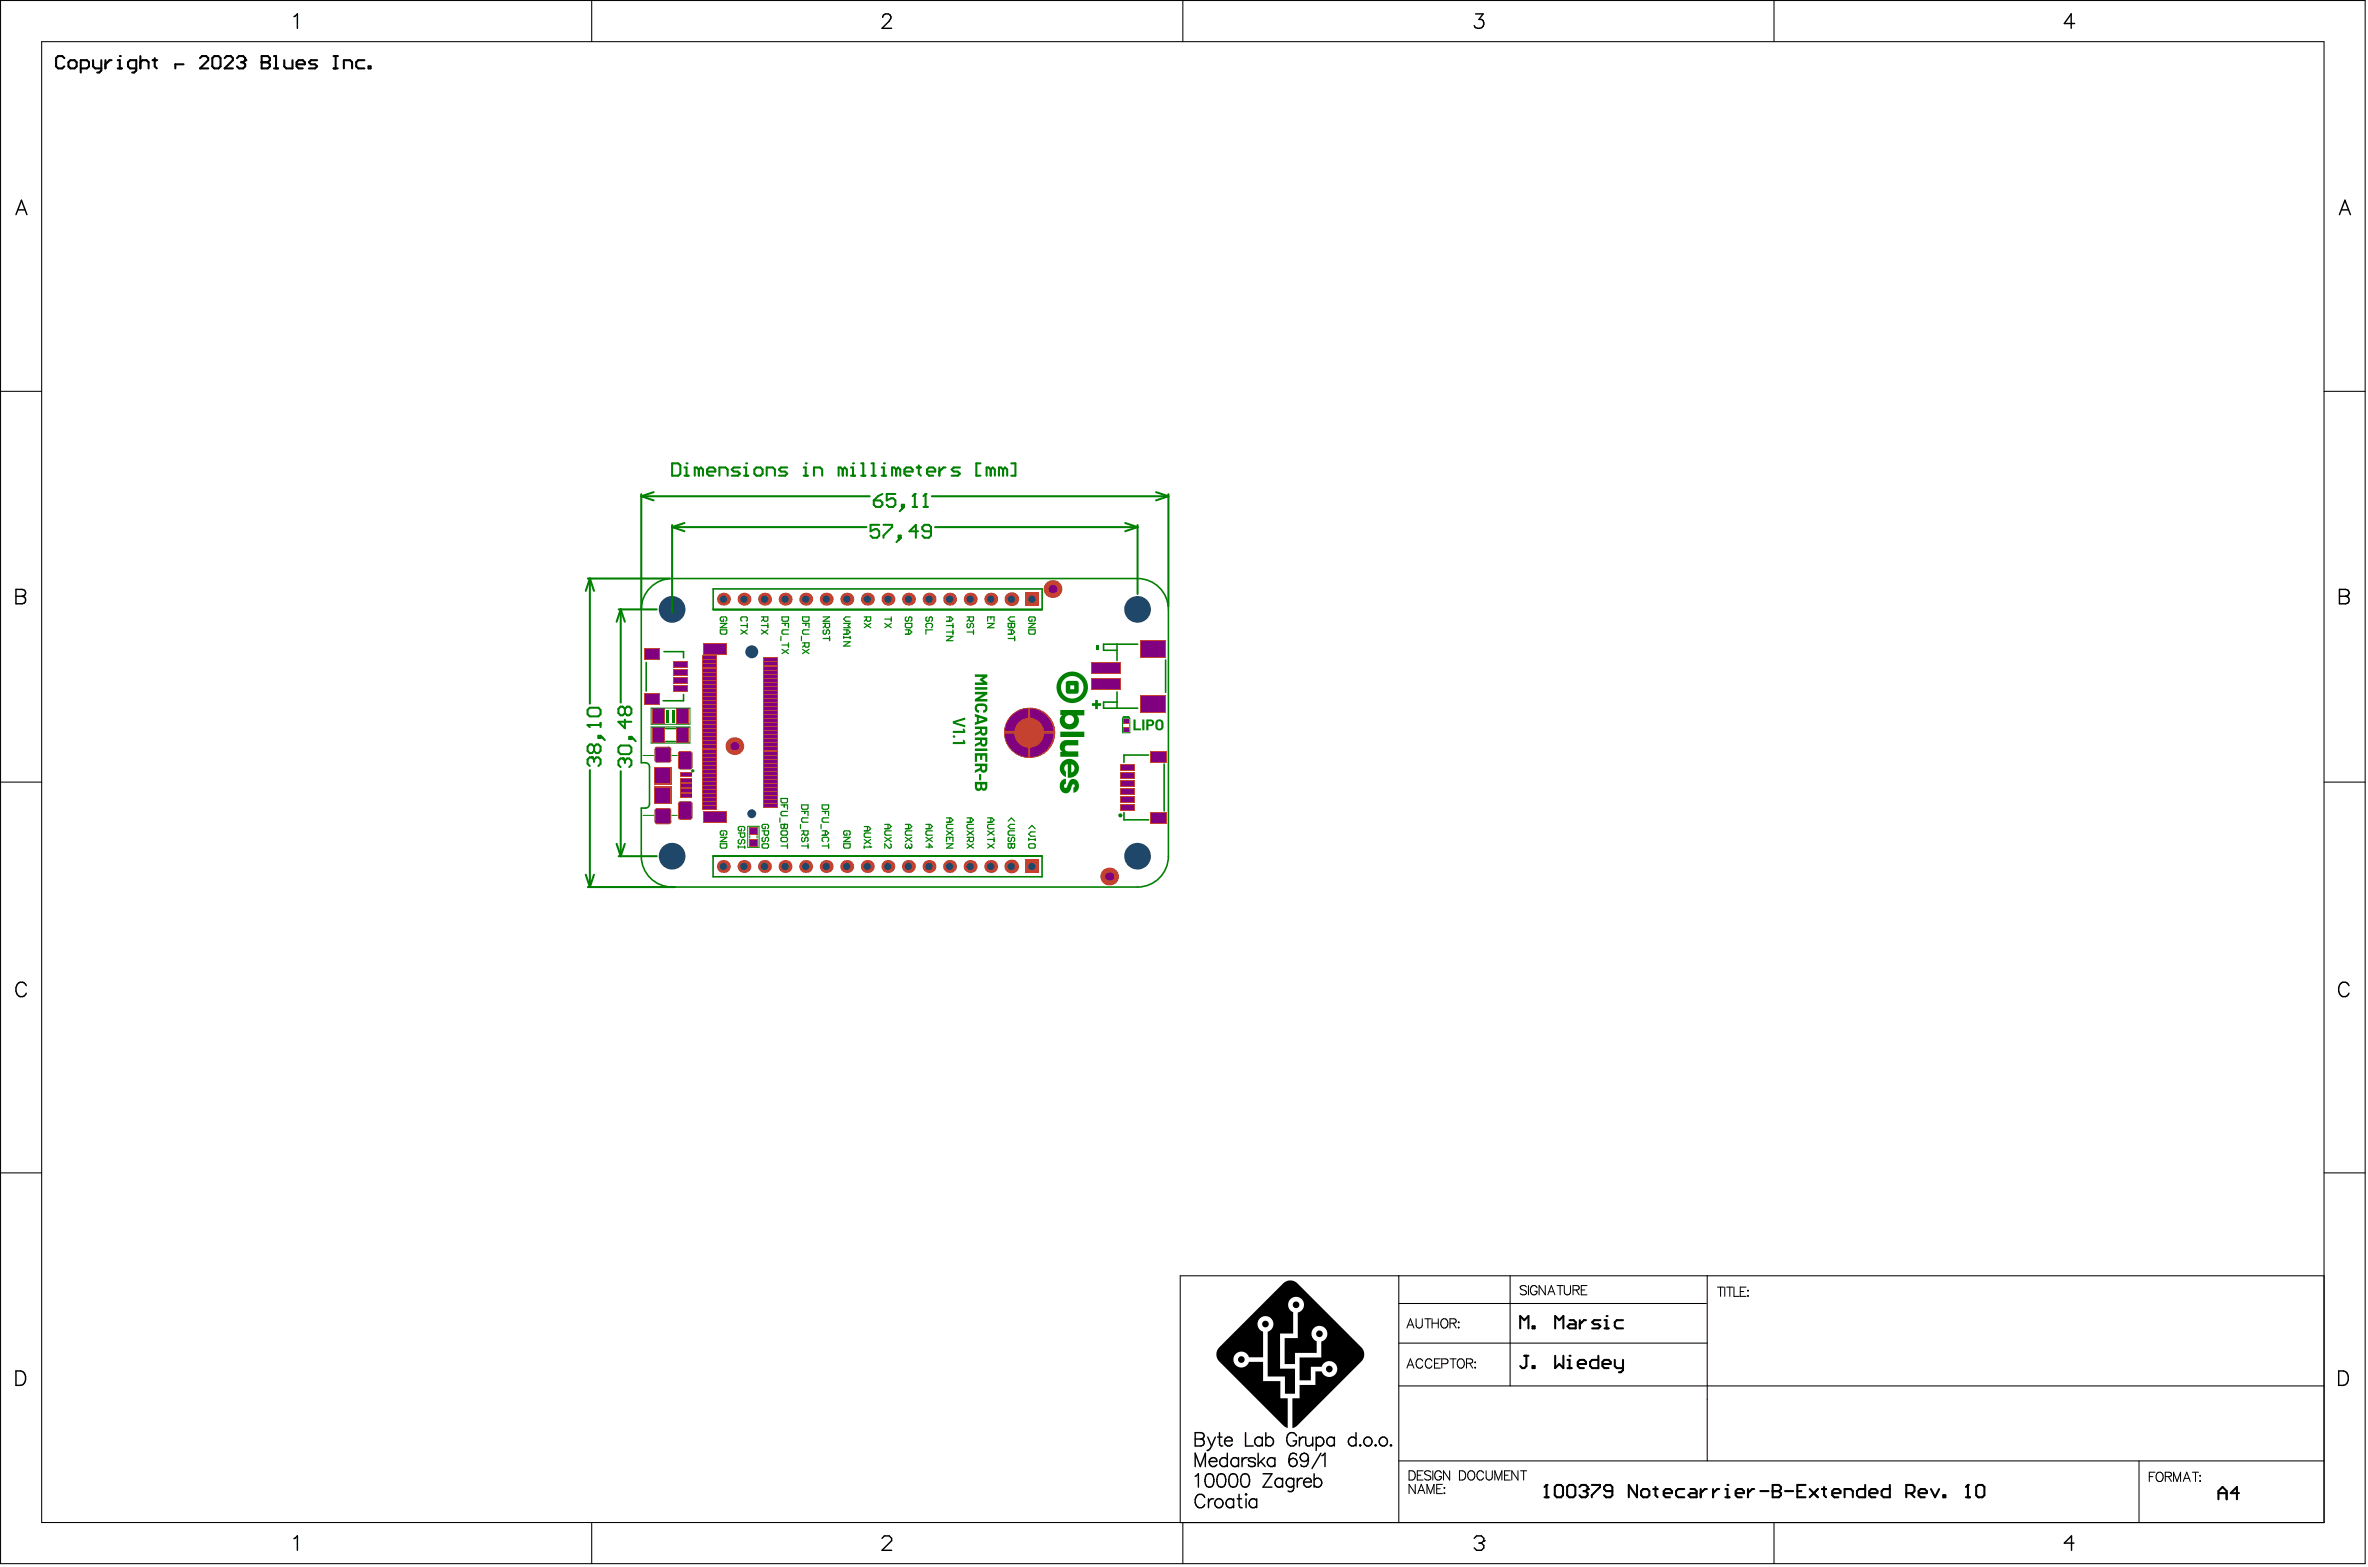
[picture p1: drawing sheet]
<svg xmlns="http://www.w3.org/2000/svg" width="487mm" height="322mm" viewBox="0 0 487 322" stroke-linecap="round" stroke-linejoin="round" font-family="sans-serif">
<circle cx="154.6" cy="167.3" r=".17" fill="#c64230"/>
<circle cx="154.6" cy="167.3" r=".92" fill="#1f4769"/>
<circle cx="157.2" cy="178.1" r="1.33" fill="#c64230"/>
<circle cx="157.2" cy="178.1" r=".75" fill="#1f4769"/>
<circle cx="174.1" cy="178.1" r="1.33" fill="#c64230"/>
<circle cx="174.1" cy="178.1" r=".75" fill="#1f4769"/>
<circle cx="191" cy="178.1" r="1.33" fill="#c64230"/>
<circle cx="191" cy="178.1" r=".75" fill="#1f4769"/>
<circle cx="207.9" cy="178.1" r="1.41" fill="#c64230"/>
<circle cx="207.9" cy="178.1" r=".75" fill="#1f4769"/>
<circle cx="157.2" cy="123.2" r="1.33" fill="#c64230"/>
<circle cx="157.2" cy="123.2" r=".75" fill="#1f4769"/>
<circle cx="174.1" cy="123.2" r="1.33" fill="#c64230"/>
<circle cx="174.1" cy="123.2" r=".75" fill="#1f4769"/>
<circle cx="191" cy="123.2" r="1.33" fill="#c64230"/>
<circle cx="191" cy="123.2" r=".75" fill="#1f4769"/>
<circle cx="207.9" cy="123.2" r="1.41" fill="#c64230"/>
<circle cx="207.9" cy="123.2" r=".75" fill="#1f4769"/>
<circle cx="152.9" cy="178.1" r="1.33" fill="#c64230"/>
<circle cx="152.9" cy="178.1" r=".75" fill="#1f4769"/>
<circle cx="148.7" cy="178.1" r="1.33" fill="#c64230"/>
<circle cx="148.7" cy="178.1" r=".75" fill="#1f4769"/>
<circle cx="154.6" cy="134" r=".17" fill="#c64230"/>
<circle cx="154.6" cy="134" r="1.33" fill="#1f4769"/>
<circle cx="169.9" cy="178.1" r="1.33" fill="#c64230"/>
<circle cx="169.9" cy="178.1" r=".75" fill="#1f4769"/>
<circle cx="165.6" cy="178.1" r="1.33" fill="#c64230"/>
<circle cx="165.6" cy="178.1" r=".75" fill="#1f4769"/>
<circle cx="182.5" cy="178.1" r="1.33" fill="#c64230"/>
<circle cx="182.5" cy="178.1" r=".75" fill="#1f4769"/>
<circle cx="178.3" cy="178.1" r="1.33" fill="#c64230"/>
<circle cx="178.3" cy="178.1" r=".75" fill="#1f4769"/>
<circle cx="199.4" cy="178.1" r="1.33" fill="#c64230"/>
<circle cx="199.4" cy="178.1" r=".75" fill="#1f4769"/>
<circle cx="195.2" cy="178.1" r="1.33" fill="#c64230"/>
<circle cx="195.2" cy="178.1" r=".75" fill="#1f4769"/>
<path d="M210.7 176.7h2.8v2.8h-2.8z" fill-rule="evenodd" fill="#c64230"/>
<circle cx="212.1" cy="178.1" r=".75" fill="#1f4769"/>
<circle cx="203.7" cy="178.1" r="1.33" fill="#c64230"/>
<circle cx="203.7" cy="178.1" r=".75" fill="#1f4769"/>
<circle cx="138.2" cy="125.3" r=".17" fill="#c64230"/>
<circle cx="138.2" cy="125.3" r="2.75" fill="#1f4769"/>
<circle cx="153" cy="123.2" r="1.33" fill="#c64230"/>
<circle cx="153" cy="123.2" r=".75" fill="#1f4769"/>
<circle cx="148.7" cy="123.2" r="1.33" fill="#c64230"/>
<circle cx="148.7" cy="123.2" r=".75" fill="#1f4769"/>
<circle cx="169.9" cy="123.2" r="1.33" fill="#c64230"/>
<circle cx="169.9" cy="123.2" r=".75" fill="#1f4769"/>
<circle cx="165.6" cy="123.2" r="1.33" fill="#c64230"/>
<circle cx="165.6" cy="123.2" r=".75" fill="#1f4769"/>
<circle cx="182.6" cy="123.2" r="1.33" fill="#c64230"/>
<circle cx="182.6" cy="123.2" r=".75" fill="#1f4769"/>
<circle cx="178.3" cy="123.2" r="1.33" fill="#c64230"/>
<circle cx="178.3" cy="123.2" r=".75" fill="#1f4769"/>
<circle cx="199.5" cy="123.2" r="1.33" fill="#c64230"/>
<circle cx="199.5" cy="123.2" r=".75" fill="#1f4769"/>
<circle cx="195.2" cy="123.2" r="1.33" fill="#c64230"/>
<circle cx="195.2" cy="123.2" r=".75" fill="#1f4769"/>
<path d="M210.7 121.7h2.9v2.9h-2.9z" fill-rule="evenodd" fill="#c64230"/>
<circle cx="212.1" cy="123.2" r=".75" fill="#1f4769"/>
<circle cx="203.7" cy="123.2" r="1.33" fill="#c64230"/>
<circle cx="203.7" cy="123.2" r=".75" fill="#1f4769"/>
<circle cx="233.9" cy="125.3" r=".17" fill="#c64230"/>
<circle cx="233.9" cy="125.3" r="2.75" fill="#1f4769"/>
<circle cx="138.2" cy="176" r=".17" fill="#c64230"/>
<circle cx="138.2" cy="176" r="2.75" fill="#1f4769"/>
<circle cx="233.9" cy="176" r=".17" fill="#c64230"/>
<circle cx="233.9" cy="176" r="2.75" fill="#1f4769"/>
<circle cx="186.8" cy="178.1" r="1.33" fill="#c64230"/>
<circle cx="186.8" cy="178.1" r=".75" fill="#1f4769"/>
<circle cx="161.4" cy="178.1" r="1.33" fill="#c64230"/>
<circle cx="161.4" cy="178.1" r=".75" fill="#1f4769"/>
<circle cx="186.8" cy="123.2" r="1.33" fill="#c64230"/>
<circle cx="186.8" cy="123.2" r=".75" fill="#1f4769"/>
<circle cx="161.4" cy="123.2" r="1.33" fill="#c64230"/>
<circle cx="161.4" cy="123.2" r=".75" fill="#1f4769"/>
<circle cx="211.6" cy="150.6" r="5.2" fill="#c64230"/>
<circle cx="211.6" cy="150.6" r="3.1" fill="#1f4769"/>
<g fill="#c64230">
<path d="M154.1 170h1.6v1.6h-1.6z" fill-rule="evenodd"/>
<path d="M230.3 163.7h2.9v1.3h-2.9z" fill-rule="evenodd"/>
<path d="M230.3 160.4h2.9v1.3h-2.9z" fill-rule="evenodd"/>
<path d="M230.3 157h2.9v1.4h-2.9z" fill-rule="evenodd"/>
<path d="M230.9 149.5h1.2v1h-1.2z" fill-rule="evenodd"/>
<path d="M230.9 147.8h1.2v1h-1.2z" fill-rule="evenodd"/>
<path d="M139.1 149.5h2.6v3.1h-2.6z" fill-rule="evenodd"/>
<path d="M154.1 172.4h1.6v1.6h-1.6z" fill-rule="evenodd"/>
<path d="M230.3 162h2.9v1.4h-2.9z" fill-rule="evenodd"/>
<path d="M230.3 165.3h2.9v1.4h-2.9z" fill-rule="evenodd"/>
<path d="M230.3 158.7h2.9v1.3h-2.9z" fill-rule="evenodd"/>
<path d="M139.1 145.7h2.6v3.1h-2.6z" fill-rule="evenodd"/>
<path d="M144.3 163.9h2.9v.9h-2.9z" fill-rule="evenodd"/>
<path d="M144.3 163.1h2.9v.8h-2.9z" fill-rule="evenodd"/>
<path d="M144.3 164.8h2.9v.8h-2.9z" fill-rule="evenodd"/>
<path d="M139.9 163.2h2.4v.8h-2.4z" fill-rule="evenodd"/>
<path d="M144.3 161.4h2.9v.9h-2.9z" fill-rule="evenodd"/>
<path d="M144.3 160.6h2.9v.8h-2.9z" fill-rule="evenodd"/>
<path d="M144.3 159.8h2.9v.8h-2.9z" fill-rule="evenodd"/>
<path d="M139.9 159.9h2.4v.9h-2.4z" fill-rule="evenodd"/>
<path d="M139.9 161h2.4v.9h-2.4z" fill-rule="evenodd"/>
<path d="M144.3 157.3h2.9v.8h-2.9z" fill-rule="evenodd"/>
<path d="M144.3 156.4h2.9v.9h-2.9z" fill-rule="evenodd"/>
<path d="M144.3 158.1h2.9v.8h-2.9z" fill-rule="evenodd"/>
<path d="M144.3 153.1h2.9v.8h-2.9z" fill-rule="evenodd"/>
<path d="M144.3 153.9h2.9v.9h-2.9z" fill-rule="evenodd"/>
<path d="M144.3 154.8h2.9v.8h-2.9z" fill-rule="evenodd"/>
<path d="M144.3 149.8h2.9v.8h-2.9z" fill-rule="evenodd"/>
<path d="M144.3 150.6h2.9v.9h-2.9z" fill-rule="evenodd"/>
<path d="M144.3 151.5h2.9v.8h-2.9z" fill-rule="evenodd"/>
<path d="M144.3 148.1h2.9v.9h-2.9z" fill-rule="evenodd"/>
<path d="M144.3 146.5h2.9v.8h-2.9z" fill-rule="evenodd"/>
<path d="M144.3 147.3h2.9v.8h-2.9z" fill-rule="evenodd"/>
<path d="M144.3 144h2.9v.8h-2.9z" fill-rule="evenodd"/>
<path d="M144.3 143.1h2.9v.9h-2.9z" fill-rule="evenodd"/>
<path d="M144.3 144.8h2.9v.8h-2.9z" fill-rule="evenodd"/>
<path d="M144.3 141.5h2.9v.8h-2.9z" fill-rule="evenodd"/>
<path d="M144.3 140.6h2.9v.9h-2.9z" fill-rule="evenodd"/>
<path d="M144.3 139h2.9v.8h-2.9z" fill-rule="evenodd"/>
<path d="M144.3 139.8h2.9v.8h-2.9z" fill-rule="evenodd"/>
<path d="M138.4 139.2h2.9v1.3h-2.9z" fill-rule="evenodd"/>
<path d="M138.4 140.8h2.9v1.3h-2.9z" fill-rule="evenodd"/>
<path d="M144.3 137.3h2.9v.8h-2.9z" fill-rule="evenodd"/>
<path d="M144.3 136.5h2.9v.8h-2.9z" fill-rule="evenodd"/>
<path d="M144.3 135.6h2.9v.9h-2.9z" fill-rule="evenodd"/>
<path d="M138.4 137.5h2.9v1.3h-2.9z" fill-rule="evenodd"/>
<path d="M138.4 135.8h2.9v1.4h-2.9z" fill-rule="evenodd"/>
<path d="M156.9 164.4h2.9v.8h-2.9z" fill-rule="evenodd"/>
<path d="M156.9 163.5h2.9v.9h-2.9z" fill-rule="evenodd"/>
<path d="M156.9 162.7h2.9v.8h-2.9z" fill-rule="evenodd"/>
<path d="M156.9 159.4h2.9v.8h-2.9z" fill-rule="evenodd"/>
<path d="M156.9 160.2h2.9v.8h-2.9z" fill-rule="evenodd"/>
<path d="M156.9 161h2.9v.9h-2.9z" fill-rule="evenodd"/>
<path d="M156.9 156.9h2.9v.8h-2.9z" fill-rule="evenodd"/>
<path d="M156.9 156h2.9v.9h-2.9z" fill-rule="evenodd"/>
<path d="M156.9 157.7h2.9v.8h-2.9z" fill-rule="evenodd"/>
<path d="M156.9 153.5h2.9v.9h-2.9z" fill-rule="evenodd"/>
<path d="M156.9 152.7h2.9v.8h-2.9z" fill-rule="evenodd"/>
<path d="M156.9 154.4h2.9v.8h-2.9z" fill-rule="evenodd"/>
<path d="M156.9 149.4h2.9v.8h-2.9z" fill-rule="evenodd"/>
<path d="M156.9 150.2h2.9v.8h-2.9z" fill-rule="evenodd"/>
<path d="M156.9 151h2.9v.9h-2.9z" fill-rule="evenodd"/>
<path d="M156.9 146h2.9v.9h-2.9z" fill-rule="evenodd"/>
<path d="M156.9 146.9h2.9v.8h-2.9z" fill-rule="evenodd"/>
<path d="M156.9 147.7h2.9v.8h-2.9z" fill-rule="evenodd"/>
<path d="M156.9 142.7h2.9v.8h-2.9z" fill-rule="evenodd"/>
<path d="M156.9 144.4h2.9v.8h-2.9z" fill-rule="evenodd"/>
<path d="M156.9 143.5h2.9v.9h-2.9z" fill-rule="evenodd"/>
<path d="M156.9 141.1h2.9v.8h-2.9z" fill-rule="evenodd"/>
<path d="M156.9 139.4h2.9v.8h-2.9z" fill-rule="evenodd"/>
<path d="M156.9 140.2h2.9v.9h-2.9z" fill-rule="evenodd"/>
<path d="M156.9 136.1h2.9v.8h-2.9z" fill-rule="evenodd"/>
<path d="M156.9 136.9h2.9v.8h-2.9z" fill-rule="evenodd"/>
<path d="M156.9 137.7h2.9v.9h-2.9z" fill-rule="evenodd"/>
<path d="M236.5 167h3.3v2.3h-3.3z" fill-rule="evenodd"/>
<path d="M144.3 162.3h2.9v.8h-2.9z" fill-rule="evenodd"/>
<path d="M144.3 165.6h2.9v.8h-2.9z" fill-rule="evenodd"/>
<path d="M139.9 162.1h2.4v.8h-2.4z" fill-rule="evenodd"/>
<path d="M139.4 165.2l.5-.5h2l.5 .5v2.8l-.5 .5h-2l-.5-.5z" fill-rule="evenodd"/>
<path d="M134.5 161.7h3.5v3.5h-3.5z" fill-rule="evenodd"/>
<path d="M135.1 166.1h2.4l.5 .5v2.3l-.5 .5h-2.4l-.6-.5v-2.3z" fill-rule="evenodd"/>
<path d="M144.3 149h2.9v.8h-2.9z" fill-rule="evenodd"/>
<path d="M144.3 152.3h2.9v.8h-2.9z" fill-rule="evenodd"/>
<path d="M144.3 155.6h2.9v.8h-2.9z" fill-rule="evenodd"/>
<path d="M144.3 158.9h2.9v.9h-2.9z" fill-rule="evenodd"/>
<path d="M134.1 149.5h2.6v3.1h-2.6z" fill-rule="evenodd"/>
<path d="M139.4 154.9l.5-.5h2l.5 .5v2.8l-.5 .5h-2l-.5-.5z" fill-rule="evenodd"/>
<path d="M135.1 153.4h2.4l.5 .6v2.2l-.5 .6h-2.4l-.6-.6v-2.2z" fill-rule="evenodd"/>
<path d="M139.9 158.9h2.4v.8h-2.4z" fill-rule="evenodd"/>
<path d="M144.3 138.1h2.9v.9h-2.9z" fill-rule="evenodd"/>
<path d="M144.3 134.8h2.9v.8h-2.9z" fill-rule="evenodd"/>
<path d="M144.3 142.3h2.9v.8h-2.9z" fill-rule="evenodd"/>
<path d="M144.3 145.6h2.9v.9h-2.9z" fill-rule="evenodd"/>
<path d="M156.9 165.2h2.9v.8h-2.9z" fill-rule="evenodd"/>
<path d="M156.9 161.9h2.9v.8h-2.9z" fill-rule="evenodd"/>
<path d="M156.9 148.5h2.9v.9h-2.9z" fill-rule="evenodd"/>
<path d="M156.9 151.9h2.9v.8h-2.9z" fill-rule="evenodd"/>
<path d="M156.9 155.2h2.9v.8h-2.9z" fill-rule="evenodd"/>
<path d="M156.9 158.5h2.9v.9h-2.9z" fill-rule="evenodd"/>
<path d="M156.9 135.2h2.9v.9h-2.9z" fill-rule="evenodd"/>
<path d="M156.9 141.9h2.9v.8h-2.9z" fill-rule="evenodd"/>
<path d="M156.9 138.6h2.9v.8h-2.9z" fill-rule="evenodd"/>
<path d="M156.9 145.2h2.9v.8h-2.9z" fill-rule="evenodd"/>
<path d="M236.5 154.4h3.3v2.3h-3.3z" fill-rule="evenodd"/>
<path d="M234.5 142.8h5.3v3.7h-5.3z" fill-rule="evenodd"/>
<path d="M134.5 157.7h3.5v3.5h-3.5z" fill-rule="evenodd"/>
<path d="M134.1 145.7h2.6v3.1h-2.6z" fill-rule="evenodd"/>
<path d="M234.5 131.5h5.3v3.7h-5.3z" fill-rule="evenodd"/>
<path d="M144.6 166.7h4.9v2.3h-4.9z" fill-rule="evenodd"/>
<path d="M132.4 142.5h3.2v2.3h-3.2z" fill-rule="evenodd"/>
<path d="M144.6 132.2h4.9v2.4h-4.9z" fill-rule="evenodd"/>
<path d="M132.4 133.2h3.2v2.3h-3.2z" fill-rule="evenodd"/>
<path d="M224.4 139.5h6.1v2.3h-6.1z" fill-rule="evenodd"/>
<path d="M224.4 136.2h6.1v2.3h-6.1z" fill-rule="evenodd"/>
</g>
<g fill="#c64230">
<path d="M139.4 165.2h.5zM139.4 164.9l.5-.2v.5h-.5z"/>
<path d="M139.9 168v.5zM139.4 168h.5v.5l-.5-.2z"/>
<path d="M141.9 168h.5zM141.9 168h.5l-.3 .4-.2 .1z"/>
<path d="M141.9 164.7v.5zM141.9 164.7l.4 .2 .1 .3h-.5z"/>
<path d="M134.5 166.6h.6zM134.8 166.2l.3-.1v.5h-.6z"/>
<path d="M135.1 168.9v.5zM134.5 168.9h.6v.5h-.3z"/>
<path d="M137.5 168.9h.5zM137.5 168.9h.5l-.2 .5h-.3z"/>
<path d="M137.5 166.1v.5zM137.5 166.1l.3 .1 .2 .4h-.5z"/>
<path d="M141.9 157.7h.5zM141.9 157.7h.5l-.3 .4-.2 .1z"/>
<path d="M141.9 154.4v.5zM141.9 154.4l.4 .2 .1 .3h-.5z"/>
<path d="M139.4 154.9h.5zM139.4 154.6l.5-.2v.5h-.5z"/>
<path d="M139.9 157.7v.5zM139.4 157.7h.5v.5l-.3-.1z"/>
<path d="M137.5 156.2h.5zM137.5 156.2h.5l-.2 .5-.3 .1z"/>
<path d="M137.5 153.4v.6zM137.5 153.5h.3l.2 .5h-.5z"/>
<path d="M134.5 154h.6zM134.8 153.5h.3v.5h-.6z"/>
<path d="M135.1 156.2v.6zM134.5 156.2h.6v.6l-.3-.1z"/>
<circle cx="151" cy="153.4" r="1.83"/>
<circle cx="228" cy="180.2" r="1.83"/>
<circle cx="216.4" cy="121.1" r="1.83"/>
<circle cx="211.6" cy="150.6" r="5.2"/>
</g>
<g fill="#000">
<path d="M263.8 263.8a2.07 2.07 0 0 1 2.9-.1l13.2 13.3a2.05 2.05 0 0 1 0 2.8l-13.2 13.2-1 .5v-6.1h1.5v-2.7h3.2v-2.8h1.3l.6 .8 .7 .3h.5l.9-.4 .3-.5 .2-.6-.2-.8-.5-.6-.7-.3h-.7l-.7 .4-.4 .7h-2.2v2.8h-2.3v-4.7h4.4v-3.3l1-.6 .3-.9-.3-1-.4-.4-.7-.3h-.5l-.7 .3-.4 .4-.3 .7 .2 1 .3 .4 .6 .4v2.4h-4.5v2.3h-2.1v-5.4h2.7v-5.2l.8-.5 .4-.6 .1-.8-.3-.7a1.63 1.63 0 0 0-1.7-.6 1.63 1.63 0 0 0-1.2 1.3l.1 1 .3 .4 .6 .4v4.4h-2.7v7.2h3v5.2h-2v-3.6h-3.6v-9.2l.9-.6 .3-.9-.3-.9-.6-.6-.7-.2-.8 .2-.6 .5-.3 .7 .1 .8 .2 .4 .9 .6v5.3h-2.9a1.62 1.62 0 0 0-2.1-1.1l-.7 .4-.4 .9 .1 1 .5 .6 .7 .3h.6l.9-.5 .4-.7h2.9v4h3.5v3.5h1.5v6.1l-.9-.5-13.1-13.2a2.06 2.06 0 0 1-.2-2.7z"/>
<circle cx="24.6" cy="11.5" r=".21"/>
<circle cx="50.4" cy="12.4" r=".21"/>
<circle cx="53.8" cy="12.8" r=".21"/>
<circle cx="255.2" cy="279.4" r=".68"/>
<circle cx="260.2" cy="272.2" r=".68"/>
<circle cx="266.5" cy="268.2" r=".68"/>
<circle cx="271.3" cy="274.2" r=".68"/>
<circle cx="322.7" cy="278.7" r=".21"/>
<circle cx="330.3" cy="270.5" r=".21"/>
<circle cx="273.3" cy="281.4" r=".69"/>
<circle cx="318" cy="305.2" r=".21"/>
<circle cx="326.4" cy="306.1" r=".21"/>
<circle cx="355.1" cy="305.2" r=".21"/>
<circle cx="364.4" cy="306.5" r=".21"/>
<circle cx="404.6" cy="305.2" r=".21"/>
</g>
<g fill="none" stroke="#000" stroke-width=".21">
<path d="M.1 .1h486.1v321.3h-486.1zM8.6 8.6h469.2v304.4l-469.2-.1zM121.6 .1v8.5M243.2 .1v8.5M364.7 .1v8.5M.1 80.4h8.5M477.8 80.4h8.4M.1 160.8h8.5M477.8 160.8h8.4M.1 241.1h8.5M477.8 241.1h8.4M287.6 262.2v50.8"/>
<path d="M287.6 276.1h63.4M287.6 267.9h63.2M289.2 273l.8-1.9 .7 1.9M289.5 272.3h.9M291.1 271.1v1.3a.64 .64 0 0 0 .7 .6 .64 .64 0 0 0 .6-.6v-1.3M292.5 279.8a.7 .7 0 0 0-.8-.5 .7 .7 0 0 0-.6 .7v.5a.7 .7 0 0 0 .6 .7 .7 .7 0 0 0 .8-.4M292.9 271.1h1.3M293.6 271.1v1.9M294.4 279.8a.7 .7 0 0 0-.8-.5 .7 .7 0 0 0-.6 .7v.5a.7 .7 0 0 0 .6 .7 .7 .7 0 0 0 .8-.4M294.4 271.1v1.9M294.4 272h1.3M295.7 271.1v1.9"/>
<path d="M296.1 279.3h-1.2v1.9h1.2M296.4 271.3a.7 .7 0 0 1 .8-.2 .7 .7 0 0 1 .5 .7v.4a.72 .72 0 0 1-.8 .8 .72 .72 0 0 1-.7-.8zM298.1 272l1.1-.1 .2-.3-.1-.4-.4-.1h-.8v1.9M298.1 279.3h1.3M298.7 272l.7 1M298.7 279.3v1.9M299.8 279.6a.7 .7 0 0 1 .8-.3 .7 .7 0 0 1 .4 .7v.5a.72 .72 0 0 1-.7 .7 .72 .72 0 0 1-.7-.7zM299.8 271.8h.2zM299.8 272.9h.2zM303.3 279.9v.2zM310.5 262.2v22.7M313.8 264.5a.72 .72 0 0 0-.7-.3 .72 .72 0 0 0-.6 .5l.2 .3 .9 .3 .2 .6a.83 .83 0 0 1-1.3 0"/>
<path d="M314.2 264.2v1.9M316 264.7a.7 .7 0 0 0-.8-.5 .7 .7 0 0 0-.6 .8v.4a.68 .68 0 0 0 .7 .8 .68 .68 0 0 0 .7-.8h-.5M317.7 264.2v1.9l-1.3-1.9v1.9M318.2 266.1l.7-1.9 .8 1.9M318.5 265.5h.9M320.1 264.2h1.3M320.7 264.2v1.9M321.6 264.2v1.4a.64 .64 0 0 0 .6 .6 .64 .64 0 0 0 .7-.6v-1.4M323.4 265.1h1.1l.2-.3-.1-.4-.4-.2h-.8v1.9M324 265.1l.7 1M325.1 265.1h.7M326.3 264.2h-1.2v1.9h1.2"/>
<path d="M351 262.2v38.1M353.1 264.6h1.3M353.7 264.6v1.9M354.6 264.6v1.9M355 264.6h1.3M355.6 264.6v1.9M356.5 264.6v1.9h1.1M357.8 265.5h.7M359 264.6h-1.2v1.9h1.2M359.4 265.2v.2zM359.4 266.3v.2zM477.8 262.2h-235.2v50.8"/>
<path d="M287.6 284.9h190.2M289.2 281.2l.8-1.9 .7 1.9M289.5 280.6h.9M294.9 280.2h.7M296.4 280.3h.8a.5 .5 0 0 0 .5-.5 .5 .5 0 0 0-.5-.5h-.8v1.9M301.5 280.2l1.1-.1 .2-.3-.1-.3-.4-.2h-.8v1.9M302.1 280.2l.7 1M303.3 281v.2zM121.6 312.9v8.5M243.2 312.9v8.5M287.6 300.3h190.2M289.7 302.3h.6a1.02 1.02 0 0 1 .7 1 1.02 1.02 0 0 1-.7 .9h-.6z"/>
<path d="M291 305.1v1.9l-1.3-1.9v1.9M291.4 303.2h.7M291.5 307l.7-1.9 .7 1.9M291.8 306.4h.9M292.6 302.3h-1.2v1.9h1.2M293.4 307v-1.9l.7 1.9 .7-1.9v1.9M294.1 302.6a.72 .72 0 0 0-.6-.3 .72 .72 0 0 0-.6 .5l.2 .2 .9 .4 .1 .5a.83 .83 0 0 1-1.2 0M294.6 302.3v1.9M295.4 306h.7M296.3 302.8a.7 .7 0 0 0-.8-.5 .7 .7 0 0 0-.5 .7v.5a.68 .68 0 0 0 .6 .7 .68 .68 0 0 0 .7-.7h-.4M296.5 305.1h-1.1v1.9h1.1M297 305.7v.2z"/>
<path d="M297 306.8v.2zM298 302.3v1.9l-1.2-1.9v1.9M300 302.3h.7a1.02 1.02 0 0 1 .6 1 1.02 1.02 0 0 1-.6 .9h-.7zM302.1 302.4a.91 .91 0 0 1 1.1 .4 .91 .91 0 0 1-.2 1.1 .7 .7 0 0 1-.8 .3 .7 .7 0 0 1-.5-.7l.1-.7zM305 302.8a.7 .7 0 0 0-.8-.5 .7 .7 0 0 0-.6 .7v.5a.7 .7 0 0 0 .6 .7 .7 .7 0 0 0 .8-.4M305.5 302.3v1.4a.64 .64 0 0 0 .7 .5 .64 .64 0 0 0 .6-.5v-1.4M307.3 304.2v-1.9l.7 1.9 .8-1.9v1.9M309.3 303.2h.7M310.5 302.3h-1.2v1.9h1.2M312.1 302.3v1.9l-1.3-1.9v1.9M312.6 302.3h1.3M313.2 302.3v1.9"/>
<path d="M364.7 312.9v8.5M439.8 300.3v12.7M441.9 303.5h.7M443 302.6h-1.1v1.9M443.6 302.7a.91 .91 0 0 1 1.1 .4 .91 .91 0 0 1-.2 1.1 .7 .7 0 0 1-.8 .3 .7 .7 0 0 1-.4-.7l.1-.7zM445.2 303.5l1-.1 .2-.3-.1-.3-.3-.2h-.8v1.9M445.8 303.5l.6 1M446.9 304.5v-1.9l.7 1.9 .7-1.9v1.9M448.8 304.5l.8-1.9 .7 1.9M449.1 303.9h.9M450.7 302.6h1.3M451.4 302.6v1.9"/>
<path d="M452.2 303.3h.2zM452.3 304.3v.2z"/>
</g>
<g fill="none" stroke="#000" stroke-width=".3">
<path d="M60.4 3.4l.7-.5v2.9M181.5 3.6a.74 .74 0 0 1 .5-.7h.6a.72 .72 0 0 1 .4 1.1l-1.7 1.8h2M303.4 2.9h1.5l-.8 1.1a.95 .95 0 0 1 1 1.1 .95 .95 0 0 1-1.3 .7l-.4-.1-.3-.4M426.5 4.8h-2.1l1.4-1.9v2.9M3.3 44.1l1.1-2.9 1.1 2.9M3.7 43.1h1.4M481 44.1l1.1-2.9 1.1 2.9M481.4 43.1h1.4M3.3 121.1h1.3l.4 .2a.68 .68 0 0 1 0 1.1l-.4 .2a.78 .78 0 0 1 .7 .7 .78 .78 0 0 1-.7 .8h-1.3zM3.3 122.6h1.3M481 121.1h1.2l.5 .2a.68 .68 0 0 1 0 1.1l-.5 .2a.78 .78 0 0 1 .8 .7 .78 .78 0 0 1-.8 .8h-1.2zM481 122.6h1.2"/>
<path d="M5.4 202.6a1.09 1.09 0 0 0-1.2-.7 1.09 1.09 0 0 0-.9 1.1 1.3 1.3 0 0 0 .3 1.4 1.3 1.3 0 0 0 1.4 .3l.4-.6M482.9 202.6a1.09 1.09 0 0 0-1.2-.7 1.09 1.09 0 0 0-.9 1.1 1.3 1.3 0 0 0 .3 1.4 1.3 1.3 0 0 0 1.4 .3l.4-.6M3.3 281.8h1a1.58 1.58 0 0 1 1 1.5 1.58 1.58 0 0 1-1 1.4h-1zM245.7 294.5l1.6 .1a.63 .63 0 0 1 0 1l-.4 .2a.72 .72 0 0 1 .7 .7 .72 .72 0 0 1-.7 .7h-1.2zM245.7 295.8h1.2M248.3 295.4l.8 1.8M249 299.7a.72 .72 0 0 1 .8 0 .72 .72 0 0 1 .4 .7h-1.6zM249.1 297.2a1.06 1.06 0 0 1-.9 .9M249.9 295.4l-.8 1.8M250.3 295.4h.9M250.7 294.5v2.2l.1 .4 .6 .1M251.8 296.2a.86 .86 0 0 0 .5 .9 .86 .86 0 0 0 1-.3"/>
<path d="M252.2 295.5a.72 .72 0 0 1 .8-.1 .72 .72 0 0 1 .3 .8h-1.5zM252.3 298.7v2.7M254.6 299.6v1.8M255.4 299.6v1.8M256.1 294.5v2.7h1.5M256.4 299.6a.88 .88 0 0 0-1 .8M258.7 298.7v2.7M259.5 295.8a.88 .88 0 0 0-1.3-.1 .88 .88 0 0 0 0 1.3 .88 .88 0 0 0 1.3-.2M259.5 295.4v1.8M260 299.6l-1.3 1.3M260.2 295.8a.88 .88 0 0 1 1.3-.1 .88 .88 0 0 1 0 1.3 .88 .88 0 0 1-1.3-.2M260.2 294.5v2.7"/>
<path d="M262.1 299.6v1.8M266.5 295.1a1.01 1.01 0 0 0-1.1-.6 1.01 1.01 0 0 0-.8 1 1.2 1.2 0 0 0 .2 1.3 1.2 1.2 0 0 0 1.3 .3l.4-.5v-.4h-.6M266.6 299.1a.81 .81 0 0 0-1.2-.3l-.3 .4-.1 1.3M267.1 295.4v1.8M268.2 295.4a.88 .88 0 0 0-1.1 .8M268.4 295.4l.2 1.7 .6 .1 .7-.5M269 299.6a1.39 1.39 0 0 1-.8 1.8l-.6-.1-.2-.2M269.9 295.4v1.8M270.6 295.8a.88 .88 0 0 1 1.3-.1 .88 .88 0 0 1 0 1.3 .88 .88 0 0 1-1.3-.2M270.6 295.4v2.7M271.6 298.7l-1.9 3.1M271.7 299.2l.7-.5v2.7"/>
<path d="M274.3 295.8a.88 .88 0 0 0-1.3-.1 .88 .88 0 0 0 0 1.3 .88 .88 0 0 0 1.3-.2M274.3 295.4v1.8M278.8 295.8a.88 .88 0 0 0-1.3-.1 .88 .88 0 0 0 0 1.3 .88 .88 0 0 0 1.3-.2M278.8 294.5v2.7M279.5 297.1l.1-.1 .2 .1-.2 .1zM282.7 297.1l.1-.1 .1 .1-.1 .1zM286 297l.1 .1-.1 .1-.2-.1zM480.8 281.8h1a1.58 1.58 0 0 1 1 1.5 1.58 1.58 0 0 1-1 1.4h-1zM60.4 316.3l.7-.6v3M181.3 316.2l.5-.5h1l.5 .5v.5l-2 2h2M245.7 301.4v-2.7l1.1 2.7 1-2.7v2.7M245.7 303.5l.7-.6v2.8"/>
<path d="M247.7 307.8a1.01 1.01 0 0 0-1.2-.7 1.01 1.01 0 0 0-.8 1.1 1.2 1.2 0 0 0 .3 1.3 1.2 1.2 0 0 0 1.3 .3l.4-.6M248.1 303.1a.89 .89 0 0 1 1.3 .4 2.27 2.27 0 0 1-.2 2 .89 .89 0 0 1-1.3-.3 2.27 2.27 0 0 1 .2-2.1zM248.5 308.1v1.8M248.6 300.4a.86 .86 0 0 0 .5 1 .86 .86 0 0 0 1.1-.3M249.5 308.1a.88 .88 0 0 0-1 .8M250.6 303.1a.89 .89 0 0 1 1.3 .4 2.27 2.27 0 0 1-.3 2 .89 .89 0 0 1-1.3-.3 2.27 2.27 0 0 1 .3-2.1zM252.3 300a.88 .88 0 0 0-1.3-.1 .88 .88 0 0 0 0 1.3 .88 .88 0 0 0 1.3-.1M253 303.1a.89 .89 0 0 1 1.3 .4 2.27 2.27 0 0 1-.2 2 .89 .89 0 0 1-1.3-.3 2.27 2.27 0 0 1 .2-2.1zM253.6 308.5a.88 .88 0 0 0-1.3-.2 .88 .88 0 0 0 0 1.3 .88 .88 0 0 0 1.3-.1M253.6 308.1v1.8M254.3 308.1h1M254.6 300a.88 .88 0 0 0-1.3-.1 .88 .88 0 0 0 0 1.3 .88 .88 0 0 0 1.3-.1"/>
<path d="M254.7 307.2v2.2l.2 .4 .5 .1M255.5 303.1a.89 .89 0 0 1 1.3 .4 2.27 2.27 0 0 1-.3 2 .89 .89 0 0 1-1.3-.3 2.27 2.27 0 0 1 .3-2.1zM256 307.2l.2-.2 .1 .2-.1 .1zM256.2 308.1v1.8M258.1 300a.83 .83 0 0 0-1.5 0l.4 .4 1 .3 .1 .4a.83 .83 0 0 1-1.5 0M258.4 308.5a.88 .88 0 0 0-1.3-.2 .88 .88 0 0 0 0 1.3 .88 .88 0 0 0 1.3-.1M258.4 308.1v1.8M259.2 300.4l.9 1M259.7 302.9h1.8l-1.8 2.8h1.8M262.1 300a.88 .88 0 0 0-1.3-.1 .88 .88 0 0 0 0 1.3 .88 .88 0 0 0 1.3-.1M263.7 304.2a.88 .88 0 0 0-1.3-.1 .88 .88 0 0 0 0 1.3 .88 .88 0 0 0 1.3-.1M263.7 303.8v1.9"/>
<path d="M266 304.2a.88 .88 0 0 0-1.3-.1 .88 .88 0 0 0 0 1.3 .88 .88 0 0 0 1.3-.1M266 303.8v2.1a.72 .72 0 0 1-.4 .7 .72 .72 0 0 1-.8-.1M266.7 303.8v1.9M267.8 303.8a.88 .88 0 0 0-1.1 .8M268 304.6a.86 .86 0 0 0 .5 1 .86 .86 0 0 0 1.1-.3M268.4 304a.73 .73 0 0 1 .8-.1 .73 .73 0 0 1 .4 .7h-1.6zM270.2 304.2a.88 .88 0 0 1 1.3-.1 .88 .88 0 0 1 0 1.3 .88 .88 0 0 1-1.3-.1M270.2 302.9v2.8M303.1 316.2l.5-.5h1l.5 .5v.5M304.1 317.2h.5M304.6 317.2l.5 .5v.5l-.5 .5h-1l-.5-.5M305.1 316.7h.1"/>
<path d="M305.1 316.7l-.5 .5M426.4 317.2h-2l1.5-1.5v3"/>
<circle cx="268.1" cy="299.5" r=".85"/>
<circle cx="281.2" cy="296.3" r=".91"/>
<circle cx="284.4" cy="296.3" r=".91"/>
<circle cx="250.6" cy="309" r=".91"/>
<circle cx="265.8" cy="300.6" r=".85"/>
</g>
<g fill="none" stroke="#000" stroke-width=".42">
<path d="M13.2 11.9l-.4-.4h-.8l-.5 .4v1.7l.5 .5h.8l.4-.5M14.1 12.8l.4-.4h.8l.5 .4v.8l-.5 .5h-.8l-.4-.5zM16.6 14.1h1.3l.4-.5v-.8l-.4-.4h-1.3v2.5M19.1 12.4v1.2l.5 .5h1.2M20.8 12.4v2.1l-.4 .4h-.4M21.7 12.4v1.7M22.9 12.4h-.4l-.8 .8M24.2 14.1h.9M24.2 12.4h.4v1.7M28 14.1h-1.3l-.4-.5v-.8l.4-.4h1.3v2.1l-.4 .4h-.4M28.9 12.8l.4-.4h.8l.4 .4v1.3M28.9 11.5v2.6"/>
<path d="M31.4 12.4h.8M31.8 11.9v1.7l.4 .5M37.7 13.2h-1.7v.9M41.1 11.9l.4-.4h.9l.4 .4v.5l-1.7 1.7h1.7M43.6 11.9l.5-.4h.8l.4 .4v1.7l-.4 .5h-.8l-.5-.5zM46.2 11.9l.4-.4h.9l.4 .4v.5l-1.7 1.7h1.7M48.7 11.9l.4-.4h.9l.4 .4v.5l-.4 .4M49.6 12.8h.4M50 12.8l.4 .4v.4l-.4 .5h-.9l-.4-.5M53.8 11.5h1.3l.4 .4v.5l-.4 .4 .4 .4v.4l-.4 .5h-1.3zM53.8 12.8h1.3M56.3 11.5h.4v2.6"/>
<path d="M56.3 14.1h.9M58.4 12.4v1.2l.5 .5h1.2v-1.7M61 13.2h1.7v-.4l-.5-.4h-.8l-.4 .4v.8l.4 .5h.8M65.2 12.4h-1.3l-.4 .4 .4 .4h.9l.4 .4-.4 .5h-1.3M68.6 11.5h.8M68.6 14.1h.8M69 11.5v2.6M70.7 14.1v-1.7h1.3l.4 .4v1.3M74.9 12.4h-1.2l-.5 .4v.8l.5 .5h1.2M75.8 13.6h.4v.5h-.4zM312.5 273v-2.5l.9 .8 .8-.8v2.5M313.4 278.7h.8"/>
<path d="M313.8 278.7v2.1l-.4 .4h-.4l-.5-.4M315.1 272.6h.4v.4h-.4zM319.7 273v-2.5l.9 .8 .8-.8v2.5M319.7 278.7v2.5l.9-.8 .8 .8v-2.5M322.3 279.5h.4v1.7M322.7 271.3h.8l.4 .5v1.2h-1.2l-.4-.4 .4-.4h1.2M324.8 271.3v1.7M326.1 271.3h-.5l-.8 .9M328.6 278.7v2.5h-1.3l-.4-.4v-.9l.4-.4h1.3M329 271.3h-1.2l-.5 .5 .5 .4h.8l.4 .4-.4 .4h-1.3M329.9 273h.8M329.9 271.3h.4v1.7"/>
<path d="M332 279.5v1.3l.4 .4h1.3M333.7 271.3h-1.3l-.4 .5v.8l.4 .4h1.3M333.7 279.5v2.1l-.5 .5h-.4M315.1 280.8h.4v.4h-.4zM322.3 281.2h.8M324.4 280.4h1.7v-.5l-.5-.4h-.8l-.4 .4v.9l.4 .4h.8M329.4 280.4h1.7v-.5l-.4-.4h-.8l-.5 .4v.9l.5 .4h.8M317.5 307.8h.9M317.5 305.6l.5-.4v2.6M320.1 305.2h.8l.4 .4v1.7l-.4 .5h-.8l-.5-.5v-1.7zM322.2 305.6l.4-.4h.8l.5 .4v1.7l-.5 .5h-.8l-.4-.5zM324.7 305.6l.4-.4h.9l.4 .4v.5l-.4 .4"/>
<path d="M325.6 306.5h.4M326 306.5l.4 .4v.4l-.4 .5h-.9l-.4-.5M327.3 305.2h1.6v.4l-1.6 1.7v.5M331.5 306.5h-1.3l-.4-.4v-.5l.4-.4h.9l.4 .4v1.7l-.4 .5h-.9l-.4-.5M336.5 305.2v2.6l-1.6-2.6v2.6M337.8 306.1h.9l.4 .4v.8l-.4 .5h-.9l-.4-.5v-.8zM339.9 306.1h.9M340.4 305.6v1.7l.4 .5M342 306.9h1.7v-.4l-.4-.4h-.8l-.5 .4v.8l.5 .5h.8M346.3 306.1h-1.3l-.4 .4v.8l.4 .5h1.3M347.5 306.1h.9l.4 .4v1.3h-1.3l-.4-.5 .4-.4h1.3M349.6 306.1v1.7"/>
<path d="M350.9 306.1h-.4l-.9 .8M352.2 306.1v1.7M353.5 306.1h-.5l-.8 .8M354.7 307.8h.9M354.7 306.1h.4v1.7M356.8 306.9h1.7v-.4l-.4-.4h-.8l-.5 .4v.8l.5 .5h.8M359.4 306.1v1.7M360.6 306.1h-.4l-.8 .8M361.9 306.5h1.7M364.4 305.2h1.3l.4 .4v.5l-.4 .4 .4 .4v.4l-.4 .5h-1.3zM364.4 306.5h1.3M367 306.5h1.7"/>
<path d="M369.5 306.5h.9M371.2 305.2h-1.7v2.6h1.7M372 306.1l1.7 1.7M373.7 306.1l-1.7 1.7M374.6 306.1h.8M375 305.6v1.7l.4 .5M376.7 306.9h1.7v-.4l-.4-.4h-.9l-.4 .4v.8l.4 .5h.9M379.2 307.8v-1.7h1.3l.4 .4v1.3M383.5 305.2v2.6h-1.3l-.4-.5v-.8l.4-.4h1.3M384.3 306.9h1.7v-.4l-.4-.4h-.9l-.4 .4v.8l.4 .5h.9M388.5 305.2v2.6h-1.2l-.5-.5v-.8l.5-.4h1.2M391.9 306.9h1.3l.4-.4v-.9l-.4-.4h-1.3v2.6"/>
<path d="M392.8 306.9l.8 .9M394.4 306.9h1.7v-.4l-.4-.4h-.8l-.5 .4v.8l.5 .5h.8M397 306.1l.8 1.7 .9-1.7M399.5 307.3h.4v.5h-.4zM404.2 307.8h.8M404.2 305.6l.4-.4v2.6M406.7 305.2h.8l.5 .4v1.7l-.5 .5h-.8l-.4-.5v-1.7zM456.1 308.2v-1.7l.8-.9 .9 .9v1.7M456.1 306.9h1.7M460.3 306.9h-1.7l1.3-1.3v2.6"/>
</g>
<path d="M133.7 120.8a6.3 6.3 0 0 1 4.5-1.9h95.7a6.3 6.3 0 0 1 6.3 6.4v50.7a6.3 6.3 0 0 1-6.3 6.3h-95.7a6.3 6.3 0 0 1-6.4-6.3v-9.9h.9a.83 .83 0 0 0 .8-.8v-7.7a.83 .83 0 0 0-.8-.8h-.9v-31.5a6.3 6.3 0 0 1 1.9-4.5z" fill="none" stroke="#008000" stroke-width=".33"/>
<g fill="#800080">
<path d="M206.6 150.8h1.9a3.1 3.1 0 0 0 2.8 2.9v1.9a5 5 0 0 1-4.7-4.8z"/>
<path d="M208 147.2a5 5 0 0 1 3.3-1.6v2a3.1 3.1 0 0 0-2.8 2.7h-1.9a5 5 0 0 1 1.4-3.1z"/>
<path d="M214.7 150.8h1.9a5 5 0 0 1-4.8 4.8v-1.9a3.1 3.1 0 0 0 2.9-2.9z"/>
<path d="M211.8 145.6a5 5 0 0 1 4.8 4.7h-1.9a3.1 3.1 0 0 0-2.9-2.7z"/>
</g>
<g fill="#800080">
<path d="M154.3 170.2h1.2v1.2h-1.2z" fill-rule="evenodd"/>
<path d="M230.5 163.9h2.5v.9h-2.5z" fill-rule="evenodd"/>
<path d="M230.5 160.6h2.5v.9h-2.5z" fill-rule="evenodd"/>
<path d="M230.5 157.2h2.5v1h-2.5z" fill-rule="evenodd"/>
<path d="M231.1 149.6h.9v.7h-.9z" fill-rule="evenodd"/>
<path d="M231.1 147.9h.9v.8h-.9z" fill-rule="evenodd"/>
<path d="M139.2 149.7h2.3v2.8h-2.3z" fill-rule="evenodd"/>
<path d="M154.3 172.6h1.2v1.2h-1.2z" fill-rule="evenodd"/>
<path d="M230.5 162.2h2.5v.9h-2.5z" fill-rule="evenodd"/>
<path d="M230.5 165.6h2.5v.9h-2.5z" fill-rule="evenodd"/>
<path d="M230.5 158.9h2.5v.9h-2.5z" fill-rule="evenodd"/>
<path d="M139.2 145.8h2.3v2.8h-2.3z" fill-rule="evenodd"/>
</g>
<path d="M144.5 164.4h2.5M144.5 163.5h2.5M144.5 165.2h2.5" fill="none" stroke="#800080" stroke-width=".42"/>
<path d="M140 163.3h2.2v.6h-2.2z" fill-rule="evenodd" fill="#800080"/>
<path d="M144.5 161.9h2.5M144.5 160.2h2.5M144.5 161h2.5" fill="none" stroke="#800080" stroke-width=".42"/>
<g fill="#800080">
<path d="M140 160.1h2.2v.5h-2.2z" fill-rule="evenodd"/>
<path d="M140 161.1h2.2v.6h-2.2z" fill-rule="evenodd"/>
</g>
<g fill="none" stroke="#800080" stroke-width=".42">
<path d="M144.5 139.4h2.5M144.5 156.9h2.5M144.5 158.5h2.5M144.5 153.5h2.5M144.5 155.2h2.5M144.5 150.2h2.5M144.5 151.9h2.5M144.5 148.5h2.5M144.5 146.9h2.5M144.5 143.5h2.5M144.5 145.2h2.5M144.5 141.9h2.5"/>
<path d="M144.5 140.2h2.5M144.5 157.7h2.5M144.5 154.4h2.5M144.5 151h2.5M144.5 147.7h2.5M144.5 144.4h2.5M144.5 141.1h2.5"/>
</g>
<g fill="#800080">
<path d="M138.6 139.4h2.5v.9h-2.5z" fill-rule="evenodd"/>
<path d="M138.6 141h2.5v.9h-2.5z" fill-rule="evenodd"/>
</g>
<path d="M144.5 136.9h2.5M144.5 137.7h2.5M144.5 136.1h2.5" fill="none" stroke="#800080" stroke-width=".42"/>
<g fill="#800080">
<path d="M138.6 137.7h2.5v.9h-2.5z" fill-rule="evenodd"/>
<path d="M138.6 136h2.5v.9h-2.5z" fill-rule="evenodd"/>
</g>
<g fill="none" stroke="#800080" stroke-width=".42">
<path d="M157.1 139.8h2.5M157.1 136.5h2.5M157.1 137.3h2.5M157.1 138.1h2.5M157.1 159.8h2.5M157.1 157.3h2.5M157.1 156.4h2.5M157.1 158.1h2.5M157.1 153.9h2.5M157.1 153.1h2.5M157.1 154.8h2.5M157.1 149.8h2.5"/>
<path d="M157.1 150.6h2.5M157.1 151.5h2.5M157.1 146.5h2.5M157.1 147.3h2.5M157.1 148.1h2.5M157.1 143.1h2.5M157.1 144.8h2.5M157.1 144h2.5M157.1 141.5h2.5M157.1 140.6h2.5M157.1 164.8h2.5M157.1 163.9h2.5"/>
<path d="M157.1 163.1h2.5M157.1 160.6h2.5M157.1 161.4h2.5"/>
</g>
<path d="M236.7 167.2h2.9v1.9h-2.9z" fill-rule="evenodd" fill="#800080"/>
<path d="M144.5 166h2.5M144.5 162.7h2.5" fill="none" stroke="#800080" stroke-width=".42"/>
<g fill="#800080">
<path d="M140 162.2h2.2v.6h-2.2z" fill-rule="evenodd"/>
<path d="M139.9 164.9h2l.3 .3v2.8l-.3 .3h-2l-.3-.3v-2.8z" fill-rule="evenodd"/>
<path d="M134.8 161.9h3v3.1h-3z" fill-rule="evenodd"/>
<path d="M135.1 166.3h2.4l.3 .3v2.3l-.3 .3h-2.4l-.3-.3v-2.3z" fill-rule="evenodd"/>
</g>
<g fill="#800080">
<path d="M139.6 165.2h.3zM139.7 164.9h.2v.3h-.3z"/>
<path d="M139.9 168v.3zM139.6 168h.3v.3z"/>
<path d="M141.9 168h.3zM141.9 168h.3l-.2 .3h-.1z"/>
<path d="M141.9 164.9v.3zM141.9 164.9l.3 .3h-.3z"/>
<path d="M134.8 166.6h.3zM134.8 166.5l.3-.2v.3h-.3z"/>
<path d="M135.1 168.9v.3zM134.8 168.9h.3v.3z"/>
<path d="M137.5 168.9h.3zM137.5 168.9h.3l-.1 .3h-.2z"/>
<path d="M137.5 166.3v.3zM137.5 166.3l.3 .3h-.3z"/>
</g>
<path d="M144.5 149.4h2.5M144.5 152.7h2.5M144.5 156h2.5M144.5 159.4h2.5" fill="none" stroke="#800080" stroke-width=".42"/>
<g fill="#800080">
<path d="M134.2 149.7h2.3v2.8h-2.3z" fill-rule="evenodd"/>
<path d="M139.6 154.9l.3-.3h2l.3 .3v2.8l-.3 .3h-2l-.3-.3z" fill-rule="evenodd"/>
<path d="M135.1 153.7h2.4l.3 .3v2.2l-.3 .4h-2.4l-.3-.4v-2.2z" fill-rule="evenodd"/>
<path d="M140 159h2.2v.6h-2.2z" fill-rule="evenodd"/>
</g>
<g fill="#800080">
<path d="M141.9 157.7h.3zM141.9 157.7h.3l-.2 .2-.1 .1z"/>
<path d="M141.9 154.6v.3zM141.9 154.6l.3 .3h-.3z"/>
<path d="M139.6 154.9h.3zM139.7 154.6h.2v.3h-.3z"/>
<path d="M139.9 157.7v.3zM139.6 157.7h.3v.3z"/>
<path d="M137.5 156.2h.3zM137.5 156.2h.3l-.1 .3-.2 .1z"/>
<path d="M137.5 153.7v.3zM137.5 153.7l.3 .3h-.3z"/>
<path d="M134.8 154h.3zM134.8 153.8l.3-.1v.3h-.3z"/>
<path d="M135.1 156.2v.4zM134.8 156.2h.3v.4z"/>
</g>
<path d="M144.5 138.6h2.5M144.5 135.2h2.5M144.5 142.7h2.5M144.5 146h2.5M157.1 149h2.5M157.1 152.3h2.5M157.1 155.6h2.5M157.1 158.9h2.5M157.1 162.3h2.5M157.1 165.6h2.5" fill="none" stroke="#800080" stroke-width=".42"/>
<circle cx="151" cy="153.4" r=".83" fill="#800080"/>
<path d="M157.1 135.6h2.5M157.1 139h2.5M157.1 142.3h2.5M157.1 145.6h2.5" fill="none" stroke="#800080" stroke-width=".42"/>
<g fill="#800080">
<path d="M236.7 154.6h2.9v1.9h-2.9z" fill-rule="evenodd"/>
<path d="M234.7 143h4.9v3.3h-4.9z" fill-rule="evenodd"/>
<path d="M134.8 157.9h3v3.1h-3z" fill-rule="evenodd"/>
<path d="M134.2 145.8h2.3v2.8h-2.3z" fill-rule="evenodd"/>
<path d="M234.7 131.7h4.9v3.3h-4.9z" fill-rule="evenodd"/>
<path d="M144.8 166.9h4.5v1.9h-4.5z" fill-rule="evenodd"/>
<path d="M132.6 142.7h2.8v1.9h-2.8z" fill-rule="evenodd"/>
<path d="M144.8 132.4h4.5v2h-4.5z" fill-rule="evenodd"/>
<path d="M132.6 133.4h2.8v1.9h-2.8z" fill-rule="evenodd"/>
<path d="M224.6 139.7h5.7v1.9h-5.7z" fill-rule="evenodd"/>
<path d="M224.6 136.4h5.7v1.9h-5.7z" fill-rule="evenodd"/>
</g>
<g fill="#800080">
<circle cx="228" cy="180.2" r=".83"/>
<circle cx="216.4" cy="121.1" r=".83"/>
</g>
<g fill="#008000">
<path d="M218 150.4h4.9v1.1h-4.9z"/>
<path d="M218.3 152.5l.8-.4h2.6v1.1h-2.4l-.3 .2-.1 .4 .1 .4 .4 .2h2.3v1.1h-3.7v-1h.4l-.4-.4-.1-.8z"/>
<path d="M218.3 160.4l.8-.3v1l-.3 .4 .1 .4 .2 .1 .2-.2 .8-1.5 .4-.2 .7 .2 .4 .4 .2 .5v.6l-.2 .6-.4 .4-.5 .1v-1l.2-.2v-.3l-.3-.2-.8 1.6-.5 .3-.8-.2-.4-.4-.2-.7v-.8z"/>
<path d="M218.5 156.5l.6-.4 .5-.1 .8 .1 .7 .3 .5 .6 .2 .7v.7l-.4 .8-.8 .5-1.1 .1v-2.7l-.5 .3-.2 .4v.4l.3 .4v1.1l-.6-.3-.4-.6-.2-.7 .1-.8zM220.2 157.1l.1 1.7 .5-.3 .1-.7-.2-.5z"/>
<path d="M219.3 140.1l.2-.2h1.8l.4 .2 .1 2.1-.2 .3-2.1 .1-.3-.2-.1-2.1zM220 140.9v.8h.8v-.8z"/>
<path d="M217.2 141.3a3.2 3.2 0 0 1 6.5 0 3.2 3.2 0 0 1-6.5 0zM218.1 141.3a2.32 2.32 0 0 0 4.6 0 2.32 2.32 0 0 0-4.6 0z"/>
<path d="M218 145.9h4.9v1.1h-1.5l.4 .9v.7l-.3 .6-1 .7h-1.2l-.8-.4-.5-.8-.1-1 .5-.7h-.4zM218.9 147.9a.95 .95 0 0 0 1.9 0 .95 .95 0 0 0-1.9 0z"/>
</g>
<path d="M132.2 155.3h2.2M133.9 145.5h8v3.4h-8zM133.9 149.4h8v3.3h-8zM138.2 155.3h1.1M230.8 147.6h1.5v3h-1.5zM231 147.3h1l.2 .1h-1.3zM132.2 167.6h2.2M138.2 167.6h1.1M153.7 169.8h2.4v4.4h-2.4zM154.1 171.8v.5M155.6 171.8v.5" fill="none" stroke="#008000" stroke-width=".21"/>
<g fill="none" stroke="#008000" stroke-width=".33">
<path d="M132.8 136.2v5.8M136.5 133.9h4v1.3M146.6 121h67.7v4.3h-67.7zM146.6 125.3h67.7M229.6 132.4v3.4M233.9 132.4h-7v1.3h2.7M239.6 135.7v6.6M136.9 149.7h2M136.9 152.4h2M140.5 142.8v1.2h-4.2M229.6 142.2v3.4M229.6 144.3h-2.7v1.3h7"/>
<path d="M236.1 155.2h-5v1.5M239.3 157v9.7M146.6 176h67.6v4.2h-67.6zM146.6 176h67.6M231.1 167v1.5h5"/>
</g>
<g fill="#008000">
<path d="M137 145.9h.5v2.6h-.5z" fill-rule="evenodd"/>
<path d="M138.2 145.9h.5v2.6h-.5z" fill-rule="evenodd"/>
</g>
<g fill="none" stroke="#008000" stroke-width=".25">
<path d="M156.5 126.8h1.4v.7l-.3 .2h-.4l-.2-.2v-.7M156.5 128.6h1.4M156.5 129.5l1.4 .8M157 127.2l-.5 .5M157.9 128.1v.9M157.9 129.5l-1.4 .8M173.4 128.1h1.4l-.5 .5 .5 .4h-1.4M173.4 129.5h.9l.5 .4-.5 .5h-.9M173.4 131h1.4M173.4 130.8v.4M173.4 131.9h1.4l-1.4 .9h1.4M174.1 129.5v.9"/>
<path d="M174.8 126.8h-.9l-.5 .4 .5 .5h.9M174.8 130.8v.4M177.7 126.8h1.3v.7l-.2 .2h-.5l-.2-.2v-.7M177.7 128.1l1.3 .9M178.1 127.2l-.4 .5M179 128.1l-1.3 .9M190.6 126.8l-.2 .2v.5l.2 .2 .4-.2v-.5l.2-.2 .5 .2v.5l-.2 .2M190.6 129l-.2-.2v-.4l.2-.3h.9l.2 .3v.4l-.2 .2M191.7 129.5h-1.3v.9M194.6 126.8h.9l.4 .4-.4 .5h-.9M194.6 128.6h1.3M194.6 129.9h1.3"/>
<path d="M194.6 130.8h1.3l-1.3 .9h1.3M195.2 126.8v.9M195.9 128.1v.9M195.9 129.5v.9M207.3 128.1h1.3v.7l-.2 .2-.5-.2-.4 .2-.2-.2zM207.3 129.5h.9l.4 .4-.4 .5h-.9M207.3 131.2h1.3M207.9 128.1h.1M207.9 128.1v.7M207.9 129.5v.9M208.6 126.8h-.9l-.4 .4 .4 .5h.9M208.6 130.8v.9"/>
<path d="M211.5 128.1h1.3l-1.3 .9h1.3M211.5 129.5h1.3v.6l-.2 .3h-.9l-.2-.3zM212.2 127.2v.5h-.5l-.2-.2v-.5l.2-.2h.9l.2 .2v.5l-.2 .2"/>
</g>
<path d="M224.5 144.5h.7v-.6h.5v.6h.7v.6h-.7v.7h-.5v-.7h-.7z" fill="#008000"/>
<g fill="none" stroke="#008000" stroke-width=".25">
<path d="M160.5 130.8v.9M160.8 126.8h1.3v.7l-.2 .2h-.9l-.2-.2zM160.8 128.1h1.3v.9M160.8 132.6h1.3M160.8 133.5l1.3 .8M161.4 128.1v.5M162.1 129.5h-1.1l-.2 .2v.4l.2 .3h1.1M162.1 132.1v.9M162.1 133.5l-1.3 .8M156.7 170.8h1.3v.6l-.2 .3h-.5l-.2-.3v-.6M156.9 172.1l-.2 .2v.5l.2 .2 .4-.2v-.5l.3-.2 .4 .2v.5l-.2 .2M156.9 173.4h.9l.2 .3v.4l-.2 .2h-.9l-.2-.2v-.4z"/>
<path d="M157.3 169.9v.4h-.4l-.2-.2v-.4l.2-.3h.9l.2 .3v.4l-.2 .2M173.4 172.1h1.4l-1.4 .9h1.4M173.4 173.4h1.4v.7l-.2 .2h-.9l-.3-.2zM174.1 171.2v.5h-.4l-.3-.3v-.4l.3-.2h.9l.2 .2v.4l-.2 .3M177.7 169.9h.9l.4 .4-.4 .5h-.9M177.7 173.9v.4M177.7 172.5l1.3 .9M177.7 174.1h1.3M178.3 169.9v.9M178.8 173.9l.2 .2M179 174.1h.1M179 171.2h-1.1l-.2 .2v.5l.2 .2h1.1"/>
<path d="M179 172.5l-1.3 .9M190.4 169.4h.8l.5 .5-.5 .4h-.8M190.4 174.1h1.3l-.7-.7v.9M190.4 172.1l1.3 .9M191 169.4v.9M191.7 170.8h-1.1l-.2 .2v.4l.2 .3h1.1M191.7 172.1l-1.3 .9M194.6 173v-.9h1.3v.9M194.6 173.4h1.3l-1.3 .9h1.3M194.6 168.1h.9l.4 .5-.4 .4h-.9M194.6 170.8l1.3 .9M195.2 168.1v.9"/>
<path d="M195.2 172.1v.4M195.9 169.4h-1.1l-.2 .3v.4l.2 .2h1.1M195.9 170.8l-1.3 .9M207.3 173.4h1.3v.7l-.2 .2-.5-.2-.4 .2-.2-.2zM207.3 168.8l.6-.7 .7 .7M207.5 172.1l-.2 .2v.5l.2 .2 .4-.2v-.5l.3-.2 .4 .2v.5l-.2 .2M207.9 173.4h.1M207.9 173.4v.7M208.6 169.4h-.9l-.4 .5 .4 .4h.9M208.6 170.8h-1.1l-.2 .2v.4l.2 .3h1.1M211.5 170.3l.7-.6 .6 .6M211.5 172.5h1.3"/>
<path d="M211.5 172.3v.5M211.7 173.4h.9l.2 .3v.4l-.2 .2h-.9l-.2-.2v-.4zM212.8 171h-.9l-.4 .4 .4 .5h.9M212.8 172.3v.5"/>
</g>
<path d="M225.4 132.6h.6v1h-.6z" fill="#008000"/>
<g fill="none" stroke="#008000" stroke-width=".25">
<path d="M148.1 129.5h1.3v.6l-.2 .3h-.9l-.2-.3zM148.1 128.1h1.3l-1.3 .9h1.3M148.7 127.2v.5h-.4l-.2-.2v-.5l.2-.2h.9l.2 .2v.5l-.2 .2M152.3 128.6h1.3M152.3 129.5l1.3 .8M152.5 127.7l-.2-.2v-.5l.2-.2h.9l.2 .2v.5l-.2 .2M153.6 128.1v.9M153.6 129.5l-1.3 .8M169.2 126.8h1.4l-1.4 .9h1.4M169.2 128.1h1.4v.7l-.3 .2h-.4l-.2-.2v-.7M169.2 131.2h1.4M169.4 129.5l-.2 .2v.4l.2 .3 .5-.3v-.4l.2-.2 .5 .2v.4l-.3 .3"/>
<path d="M169.7 128.6l-.5 .4M170.6 130.8v.9M181.9 127.2h1.3M181.9 128.1l1.3 .9M183.2 126.8v.9M183.2 128.1l-1.3 .9M186.1 128.1h1.4v.7l-.3 .2h-.8l-.3-.2zM186.1 129.5h.9l.5 .4-.5 .5h-.9M186.4 126.8l-.3 .2v.5l.3 .2 .4-.2v-.5l.2-.2 .5 .2v.5l-.3 .2M186.8 129.5v.9M160.3 168.1v.9M160.6 164.1h1.3v.7l-.2 .2h-.9l-.2-.2z"/>
<path d="M160.6 169.4h1.3v.7l-.2 .2-.5-.2-.4 .2-.2-.2zM160.6 165.5h1.3v.8M160.6 173.9h1.3M160.8 170.8h.9l.2 .2v.4l-.2 .3h-.9l-.2-.3v-.4zM160.8 172.1h.9l.2 .2v.5l-.2 .2h-.9l-.2-.2v-.5zM161.2 169.4h.1M161.2 165.5v.4M161.2 169.4v.7M161.9 166.8h-1.1l-.2 .2v.4l.2 .3h1.1M161.9 173.4v.9"/>
</g>
<g fill="#008000">
<path d="M195.9 148.3l2.5-.8v.4l-1.9 .6 1.9 .6v.4l-2.5-.8z"/>
<path d="M195.9 150.2h2.1l-.1-.4h.3l.2 .4v.4h-2.5z"/>
<path d="M195.9 152.5h2.1l-.1-.4h.3l.2 .4v.4h-2.5z"/>
<circle cx="196.1" cy="151.4" r=".26"/>
</g>
<path d="M198.8 126.8h1.3v.7l-.2 .2h-.4l-.2-.2v-.7M198.8 129.9h1.3M199 128.1l-.2 .3v.4l.2 .2 .5-.2v-.4l.2-.3 .4 .3v.4l-.2 .2M199.3 127.2l-.5 .5M200.1 129.5v.9M203 127.7v-.9h1.4v.9M203 128.1h1.4l-1.4 .9h1.4M203.7 126.8v.4" fill="none" stroke="#008000" stroke-width=".25"/>
<g fill="#008000">
<path d="M233 147.9h.5v1.8h1v.4h-1.5z"/>
<path d="M234.9 147.9h.4l-.1 2.2h-.4z"/>
<path d="M235.7 147.9h1.1l.5 .5-.1 .5-.2 .2-.9 .1v.9h-.4zM236.1 148.3v.6l.7-.2-.1-.4z"/>
<path d="M237.7 148.1l.7-.2 .7 .3 .1 1.3-.4 .5-.7 .1-.5-.3-.1-1.2zM238.1 148.4l-.1 1.1 .1 .2h.4l.2-.2v-1l-.2-.2z"/>
</g>
<g fill="none" stroke="#008000" stroke-width=".25">
<path d="M164.8 130.8v.9M165 126.8h1.3v.7l-.2 .2h-.9l-.2-.2zM165 128.1h1.3v.9M165 132.1h1.3v.7l-.2 .2h-.4l-.3-.2v-.7M165 133.5l1.3 .8M165.4 132.6l-.4 .4M165.7 128.1v.5M166.3 129.5h-1.1l-.2 .2v.4l.2 .3h1.1M166.3 133.5l-1.3 .8M148.1 173.4h1.3v.7l-.2 .2h-.9l-.2-.2zM148.1 172.1h1.3l-1.3 .9h1.3M148.7 171.2v.5h-.4l-.2-.3v-.4l.2-.2h.9l.2 .2v.4l-.2 .3"/>
<path d="M151.8 171.2h1.3v.7l-.2 .2h-.5l-.2-.2v-.7M151.8 173.9v.4M151.8 174.1h1.3M152 172.5l-.2 .3v.4l.2 .2 .4-.2v-.4l.3-.3 .4 .3v.4l-.2 .2M152.4 170.3v.5h-.4l-.2-.2v-.5l.2-.2h.9l.2 .2v.5l-.2 .2M153.1 173.9v.4M164.6 169.4v.9M164.8 170.8h1.3v.6l-.2 .3h-.4l-.3-.3v-.6M164.8 165.5h1.3v.6l-.2 .2h-.9l-.2-.2zM164.8 166.8h1.3v.9M164.8 173.9h1.3M165 172.1l-.2 .2v.5l.2 .2 .5-.2v-.5l.2-.2 .4 .2v.5l-.2 .2"/>
<path d="M165.2 171.2l-.4 .5M165.5 166.8v.4M166.1 168.1h-1.1l-.2 .2v.5l.2 .2h1.1M166.1 173.4v.9M168.8 169.4v.9M169 170.8h.9l.5 .4-.5 .5h-.9M169 165.5h1.4v.6l-.3 .2h-.9l-.2-.2zM169 166.8h1.4v.9M169 173.9h1.4M169.2 173l-.2-.2v-.5l.2-.2h.9l.3 .2v.5l-.3 .2M169.7 166.8v.4M169.7 170.8v.9"/>
<path d="M170.4 168.1h-1.2l-.2 .2v.5l.2 .2h1.2M170.4 173.4v.9M181.9 169.4h.9l.4 .5-.4 .4h-.9M181.9 172.1l1.3 .9M182.6 169.4v.9M183 173.4l.2 .3v.4l-.2 .2h-.2l-.9-.9v.9M183.2 170.8h-1.1l-.2 .2v.4l.2 .3h1.1M183.2 172.1l-1.3 .9M186.1 169.4h.9l.5 .5-.5 .4h-.9M186.1 172.1l1.4 .9M186.4 173.4l-.3 .3v.4l.3 .2 .4-.2M186.8 169.4v.9"/>
<path d="M186.8 173.9v.2M186.8 174.1l.2 .2M187 174.3h.1M187.2 173.4l.3 .3v.4l-.5 .2M187.5 170.8h-1.1l-.3 .2v.4l.3 .3h1.1M187.5 172.1l-1.4 .9M198.8 172.1h1.3v.7l-.2 .2h-.4l-.2-.2v-.7M198.8 168.1h.9l.4 .5-.4 .4h-.9M198.8 170.8l1.3 .9M198.8 173.4l1.3 .9M199.3 172.5l-.5 .5M199.5 168.1v.9"/>
<path d="M200.1 169.4h-1.1l-.2 .3v.4l.2 .2h1.1M200.1 170.8l-1.3 .9M200.1 173.4l-1.3 .9M203 172.5h1.4M203 168.1h.9l.5 .5-.5 .4h-.9M203 170.8l1.4 .9M203 173.4l1.4 .9M203.7 168.1v.9M204.4 169.4h-1.1l-.3 .3v.4l.3 .2h1.1M204.4 170.8l-1.4 .9M204.4 172.1v.9M204.4 173.4l-1.4 .9"/>
</g>
<g fill="#008000">
<path d="M200.4 138.6h2.6v.5l-.9 .6 .9 .6v.5h-2.6v-.5h1.7l-.6-.5-.1-.2 .7-.5h-1.6z"/>
<path d="M200.4 141.2h2.6v.5l-2.5 .1z"/>
<path d="M200.4 142.2h2.6v.5l-1.6 1h1.6v.5h-2.6l.1-.5 1.5-1h-1.5z"/>
<path d="M200.7 144.8l.5-.2 1.4 .1 .4 .6-.1 .7-.3 .4-.4 .1-.1-.5 .4-.2v-.5l-.3-.2h-1l-.3 .1-.1 .4 .2 .3 .3 .1v.5l-.4-.1-.4-.3-.1-.4v-.5z"/>
<path d="M200.4 153.9l2.6-.1v.5l-2.5 .1z"/>
<path d="M200.4 154.8h2.6v1.8h-.5v-1.3h-.5l-.1 .8-.4 .1v-.9h-.6v1.3h-.5z"/>
<path d="M201.3 159.1h.4v1.3l-.4-.1z"/>
<path d="M200.4 146.8l2.5 .7 .1 .7-2.6 .8v-.5l.4-.2v-.9l-.4-.1zM201.2 147.5v.7l1.2-.3z"/>
<path d="M200.4 149.3h2.6l-.1 1.5-.3 .3-.4 .1-.4-.1-.3-.4-1.1 .5v-.5l1.1-.5v-.3h-1.1zM201.9 149.9v.7h.5l.1-.7z"/>
<path d="M200.4 151.6h2.6l-.1 1.5-.3 .3-.4 .1-.4-.2-.3-.3-1.1 .5v-.5l1.1-.5v-.4h-1.1zM201.9 152.1v.7l.5 .1 .1-.8z"/>
<path d="M200.4 157h2.6l-.1 1.5-.3 .2-.4 .1-.4-.1-.3-.3-1.1 .5v-.6l1.1-.4v-.4h-1.1zM201.9 157.5v.7l.5 .1 .1-.8z"/>
<path d="M200.4 160.7h2.6v1a.68 .68 0 0 1-.4 .8 .68 .68 0 0 1-.9-.3l-.5 .4-.6-.3-.2-.5zM201.9 161.2l.1 .7 .4 .1 .1-.8zM200.9 161.2v.7l.5 .1 .1-.8z"/>
</g>
<circle cx="142.4" cy="158.4" r=".17" fill="none" stroke="#008000" stroke-width=".33"/>
<g fill="none" stroke="#008000" stroke-width=".42">
<path d="M120.8 118.9h16.8M121.3 118.9l-.9 2.6M121.3 118.9v25.7M121.3 118.9l.8 2.6M131.8 101.6v23.7M131.8 102l2.6 .8M131.8 102h47M134.4 101.2l-2.6 .8M138.2 107.9v17.9M138.2 108.3l2.5 .9M138.2 108.3h39.9M140.7 107.5l-2.5 .8"/>
<path d="M191.6 102h48.6M192.2 108.3h41.7M231.3 107.5l2.6 .8M233.9 107.9v14.2M233.9 108.3l-2.6 .9M237.7 101.2l2.5 .8M240.2 102l-2.5 .8M240.2 101.6v23.1M127.2 125.3h7.8M127.6 125.3l.9 2.5M127.6 125.3l-.8 2.5M127.6 125.3v19.1"/>
<path d="M121.3 158.3v24M127.6 158.5v17.5M128 155.9h-.4l-.5 .4v.9l.5 .5M120.4 179.8l.9 2.5M122.1 179.8l-.8 2.5M126.8 173.4l.8 2.6M127.2 176h7.8M128.5 173.4l-.9 2.6M120.8 182.3h18"/>
<circle cx="230.3" cy="167.6" r=".21"/>
</g>
<circle cx="128" cy="155.9" r=".21" fill="#008000"/>
<path d="M121.7 155.7h-.5l-.4 .4v.9l.4 .4M127.6 153.2h1.8l.4 .5v.9l-.4 .4h-1.8l-.5-.4v-.9zM128 155.9l.5 .4M128.5 145.7v.9M128.5 147.9v1.8l-1.4-1.3h2.7M128.5 156.3v.5M128.5 156.3l.4-.4h.5l.4 .4v.9l-.4 .5M128.5 145.7l.4-.5h.5l.4 .5v.9l-.4 .4h-.5l-.4-.4M128.5 145.7l-.5-.5h-.4l-.5 .5v.9l.5 .4h.4l.5-.4M129.4 151.5h.4v.4h-.4zM129.8 151.5l.9 .8" fill="none" stroke="#008000" stroke-width=".42"/>
<circle cx="121.7" cy="155.7" r=".21" fill="#008000"/>
<path d="M120.8 149h2.7M121.7 155.7l.4 .4M122.1 153.5v.8M122.1 156.1v.5M122.1 156.1l.5-.4h.4l.5 .4v.9l-.5 .4M122.1 153.5l.5-.5h.4l.5 .5v.8l-.5 .5h-.4l-.5-.5M122.1 153.5l-.4-.5h-.5l-.4 .5v.8l.4 .5h.5l.4-.5M123 151.2h.5v.5h-.5zM123.5 148.6v.9M123.5 151.2l.9 .9" fill="none" stroke="#008000" stroke-width=".42"/>
<circle cx="120.8" cy="149" r=".21" fill="#008000"/>
<g fill="none" stroke="#008000" stroke-width=".42">
<path d="M179.6 102.9h1.4l.4 .4v.5l-.4 .4h-.9l-.5-.4zM180.7 107.9h-1.7v1.3l.9-.4h.4l.4 .4v.9l-.4 .4h-.9l-.4-.4M181.4 101.5l-.9 .5-.9 .9M181.6 107.9h1.8v.4l-1.8 1.8v.4M184.1 101.5h-1.8v1.4l.9-.5h.4l.5 .5v.9l-.5 .4h-.9l-.4-.4M184.7 110.1h.5v.4h-.5zM185.2 110.5l-.9 .9M185.4 103.8h.5v.4h-.5zM185.9 104.2l-.9 .9M187.6 104.2h.9M188.1 101.5v2.7M188.7 109.2h-1.7l1.3-1.3v2.6"/>
<path d="M191.4 109.2h-1.3l-.5-.4v-.5l.5-.4h.9l.4 .4v1.8l-.4 .4h-.9l-.5-.4M120.8 149l.4 .5M121.2 145.5h1.8l.5 .4v.9l-.5 .4h-1.8l-.4-.4v-.9z"/>
</g>
<circle cx="188.1" cy="101.5" r=".21" fill="#008000"/>
<path d="M188.1 101.5l-.5 .5M189.8 104.2h.9M190.3 101.5v2.7" fill="none" stroke="#008000" stroke-width=".42"/>
<circle cx="190.3" cy="101.5" r=".21" fill="#008000"/>
<path d="M138.2 95.2h1.2l.5 .5v1.7l-.5 .4h-1.2zM140.7 97.8h.9M140.7 96.1h.4v1.7M190.3 101.5l-.5 .5" fill="none" stroke="#008000" stroke-width=".42"/>
<circle cx="141.1" cy="95.2" r=".21" fill="#008000"/>
<path d="M143.7 96.5l-.4-.4h-.5v1.7M143.7 96.5v1.3M143.7 96.5l.4-.4 .4 .4v1.3M145.4 96.9h1.7v-.4l-.5-.4h-.8l-.4 .4v.9l.4 .4h.8M147.9 97.8v-1.7h1.3l.4 .4v1.3M152.1 96.1h-1.2l-.5 .4 .5 .4h.8l.4 .5-.4 .4h-1.3M153 96.1h.4v1.7M153 97.8h.8" fill="none" stroke="#008000" stroke-width=".42"/>
<circle cx="153.4" cy="95.2" r=".21" fill="#008000"/>
<path d="M155.5 96.1h.9l.4 .4v.9l-.4 .4h-.9l-.4-.4v-.9zM157.6 97.8v-1.7h1.3l.4 .4v1.3M161.8 96.1h-1.2l-.4 .4 .4 .4h.8l.4 .5-.4 .4h-1.2M165.2 97.8h.9M165.2 96.1h.4v1.7" fill="none" stroke="#008000" stroke-width=".42"/>
<circle cx="165.6" cy="95.2" r=".21" fill="#008000"/>
<path d="M167.3 97.8v-1.7h1.3l.4 .4v1.3M173.3 96.5l-.5-.4h-.4v1.7M173.3 96.5v1.3M173.3 96.5l.4-.4 .4 .4v1.3M174.9 96.1h.5v1.7M174.9 97.8h.9" fill="none" stroke="#008000" stroke-width=".42"/>
<circle cx="175.4" cy="95.2" r=".21" fill="#008000"/>
<path d="M177.1 97.8h.8M177.1 95.2h.4v2.6M179.2 97.8h.8M179.2 95.2h.4v2.6M181.3 97.8h.8M181.3 96.1h.4v1.7" fill="none" stroke="#008000" stroke-width=".42"/>
<circle cx="181.7" cy="95.2" r=".21" fill="#008000"/>
<g fill="none" stroke="#008000" stroke-width=".42">
<path d="M184.2 96.5l-.4-.4h-.4v1.7M184.2 96.5v1.3M184.2 96.5l.5-.4 .4 .4v1.3M185.9 96.9h1.7v-.4l-.4-.4h-.8l-.5 .4v.9l.5 .4h.8M188.5 96.1h.8M188.9 95.7v1.7l.4 .4M190.6 96.9h1.7v-.4l-.4-.4h-.9l-.4 .4v.9l.4 .4h.9M193.1 96.1v1.7M194.4 96.1h-.4l-.9 .8M197.3 96.1h-1.2l-.4 .4 .4 .4h.8l.4 .5-.4 .4h-1.2M201.6 95.2h-.9v2.6h.9M203.7 96.5l-.4-.4h-.5v1.7"/>
<path d="M203.7 96.5v1.3M203.7 96.5l.4-.4 .4 .4v1.3M206.2 96.5l-.4-.4h-.4v1.7M206.2 96.5v1.3M206.2 96.5l.4-.4 .5 .4v1.3M207.9 95.2h.9v2.6h-.9"/>
</g>
</svg>
